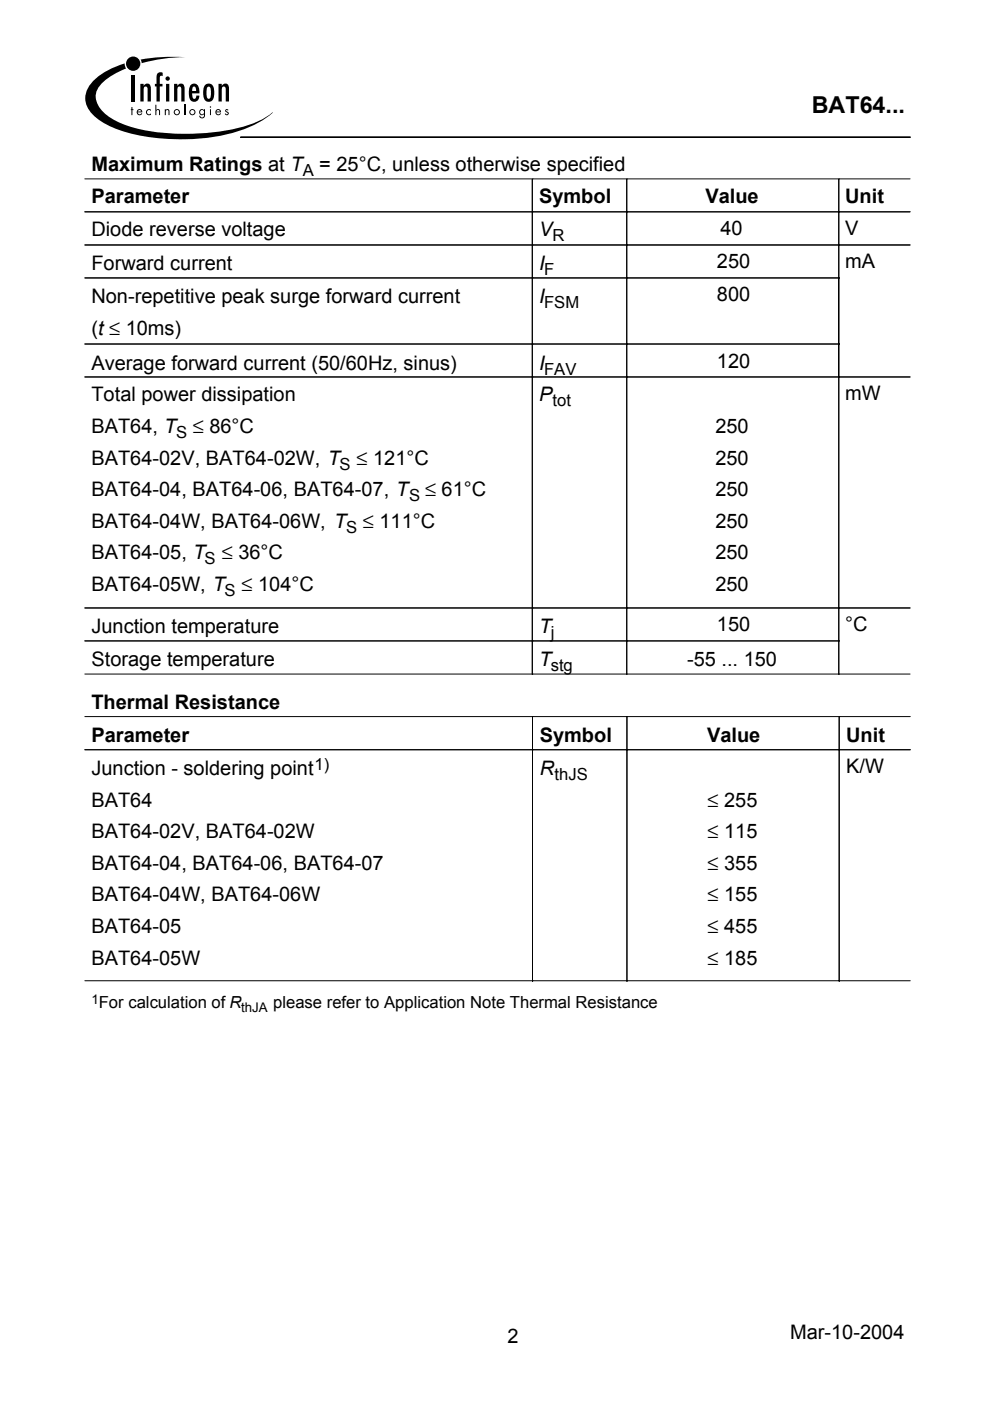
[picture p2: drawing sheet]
<svg xmlns="http://www.w3.org/2000/svg" width="210mm" height="297mm" viewBox="0 0 210 297" stroke-linecap="round" stroke-linejoin="round" font-family="sans-serif">
<defs><g id="words">
<text font-size="4.9" x="172.1" y="24">BAT64...</text>
<g font-size="4.2">
<text x="19.4" y="36.3">Maximum Ratings at T</text>
<text x="67.7" y="36.3">= 25°C, unless otherwise specified</text>
<text x="19.4" y="43">Parameter</text>
<text x="114.3" y="43">Symbol</text>
<text x="149.6" y="43">Value</text>
<text x="179.2" y="43">Unit</text>
<text x="19.4" y="50.1">Diode reverse voltage</text>
<text x="114.3" y="50.1">V</text>
<text x="152.7" y="49.7">40</text>
<text x="179.2" y="49.7">V</text>
<text x="19.4" y="57.2">Forward current</text>
<text x="114.3" y="57.2">I</text>
<text x="152" y="56.8">250</text>
<text x="179.2" y="56.8">mA</text>
<text x="19.4" y="64.2">Non-repetitive peak surge forward current</text>
<text x="114.3" y="64.2">I</text>
<text x="152" y="63.9">800</text>
<text x="19.4" y="70.9">(t ≤ 10ms)</text>
<text x="19.4" y="78.4">Average forward current (50/60Hz, sinus)</text>
<text x="114.3" y="78.4">I</text>
<text x="152" y="78">120</text>
<text x="19.4" y="85.1">Total power dissipation</text>
<text x="114.3" y="85.1">P</text>
<text x="179.2" y="84.7">mW</text>
<text x="19.4" y="91.8">BAT64, T</text>
<text x="40.9" y="91.8">≤ 86°C</text>
<text x="151.7" y="91.8">250</text>
<text x="19.4" y="98.5">BAT64-02V, BAT64-02W, T</text>
<text x="75.6" y="98.5">≤ 121°C</text>
<text x="151.7" y="98.5">250</text>
<text x="19.4" y="105.2">BAT64-04, BAT64-06, BAT64-07, T</text>
<text x="90.1" y="105.2">≤ 61°C</text>
<text x="151.7" y="105.2">250</text>
<text x="19.4" y="111.9">BAT64-04W, BAT64-06W, T</text>
<text x="77" y="111.9">≤ 111°C</text>
<text x="151.7" y="111.9">250</text>
<text x="19.4" y="118.6">BAT64-05, T</text>
<text x="47" y="118.6">≤ 36°C</text>
<text x="151.7" y="118.6">250</text>
<text x="19.4" y="125.3">BAT64-05W, T</text>
<text x="51.2" y="125.3">≤ 104°C</text>
<text x="151.7" y="125.3">250</text>
<text x="19.4" y="134.2">Junction temperature</text>
<text x="114.3" y="134.2">T</text>
<text x="152" y="133.8">150</text>
<text x="179.2" y="133.8">°C</text>
<text x="19.4" y="141.2">Storage temperature</text>
<text x="114.3" y="141.2">T</text>
<text x="145.7" y="141.2">-55 ... 150</text>
<text x="19.4" y="150.3">Thermal Resistance</text>
<text x="19.4" y="157.3">Parameter</text>
<text x="114.4" y="157.3">Symbol</text>
<text x="149.9" y="157.3">Value</text>
<text x="179.4" y="157.3">Unit</text>
<text x="19.4" y="164.3">Junction - soldering point</text>
<text x="114.4" y="164.3">R</text>
<text x="179.4" y="164">K/W</text>
<text x="19.4" y="171">BAT64</text>
<text x="150" y="171">≤ 255</text>
<text x="19.4" y="177.8">BAT64-02V, BAT64-02W</text>
<text x="150" y="177.8">≤ 115</text>
<text x="19.4" y="184.4">BAT64-04, BAT64-06, BAT64-07</text>
<text x="150" y="184.4">≤ 355</text>
<text x="19.4" y="191.1">BAT64-04W, BAT64-06W</text>
<text x="150" y="191.1">≤ 155</text>
<text x="19.4" y="197.9">BAT64-05</text>
<text x="150" y="197.9">≤ 455</text>
<text x="19.4" y="204.6">BAT64-05W</text>
<text x="150" y="204.6">≤ 185</text>
<text x="107.6" y="284.6">2</text>
<text x="167.5" y="283.9">Mar-10-2004</text>
</g>
<g font-size="3.5">
<text x="64.2" y="37.4">A</text>
<text x="117.1" y="51.2">R</text>
<text x="115.4" y="58.2">F</text>
<text x="115.4" y="65.3">FSM</text>
<text x="115.4" y="79.4">FAV</text>
<text x="117.1" y="86.1">tot</text>
<text x="37.4" y="92.8">S</text>
<text x="72" y="99.6">S</text>
<text x="86.8" y="106.3">S</text>
<text x="73.4" y="113">S</text>
<text x="43.4" y="119.7">S</text>
<text x="47.6" y="126.4">S</text>
<text x="116.8" y="135.2">j</text>
<text x="116.8" y="142.3">stg</text>
<text x="66.7" y="163.3">1)</text>
<text x="117.6" y="165.4">thJS</text>
<text x="21" y="213.6">For calculation of R</text>
<text x="57.9" y="213.6">please refer to Application Note Thermal Resistance</text>
</g>
<g font-size="2.8">
<text x="19.4" y="212.9">1</text>
<text x="51.1" y="214.7">thJA</text>
</g>
</g></defs>
<g fill="none" stroke="#000" stroke-width=".21">
<path d="M18 37.9h175M39.1 22.2v2.2M51 29h142M51 29.1h142M112.9 38v105M132.9 38v105M177.8 38v105M18 44.9h175M18 51.9h175M18 58.9h160M18 72.9h160M18 79.9h175"/>
<path d="M18 128.9h175M18 135.9h160M18 142.9h175M18 151.9h175M18 159h175M112.9 152.1v56M132.9 152.1v56M177.9 152.1v56M18 207.9h175"/>
</g>
<g fill="#000">
<path d="M27.9 15.9h.7v5.6h-.7zM29.8 12.6a39.9 39.9 0 0 1 9.5-.5 34.6 34.6 0 0 0-9.3 1.3zM29.8 17.8h.7v.4a.85 .85 0 0 1 1.1-.4 .85 .85 0 0 1 .4 1.1v2.6h-.7v-2.8l-.4-.4a.64 .64 0 0 0-.4 .9v2.3h-.7zM33.4 15.6l.6-.3 .5 .1v.7h-.3l-.3 .3v1.4h.6v.5h-.6v3.2h-.7v-3.2h-.4v-.5h.4a3.9 3.9 0 0 1 .2-2.2zM36.9 17.8h.7v.4a.85 .85 0 0 1 1.1-.4 .85 .85 0 0 1 .4 1.1v2.6h-.7v-2.8l-.4-.4a.64 .64 0 0 0-.4 .9v2.3h-.7zM46.3 17.8h.7v.4a.85 .85 0 0 1 1.2-.4 .85 .85 0 0 1 .4 1.1v2.6h-.7l-.1-2.8-.4-.4a.64 .64 0 0 0-.4 .9v2.3h-.7zM27.9 22.7h.2v.5h.2v.2h-.2v1h-.2v-1h-.2zM31.1 23.3l.7-.1h.2v.3a.46 .46 0 0 0-.7-.1 .46 .46 0 0 0 0 .7 .46 .46 0 0 0 .7-.1v.3a.66 .66 0 0 1-.9-.1 .66 .66 0 0 1 0-.9zM32.9 22.2h.3v1.1l.3-.2 .4 .3v1h-.2v-.9l-.2-.2-.3 .3v.8h-.3zM34.9 23.2h.3v.1l.3-.2 .3 .1 .1 1.2h-.2v-.9l-.2-.2-.3 .3v.8h-.3zM47.8 23.3l.3-.2 .3 .1v.2h-.1h-.3v.2a.44 .44 0 0 1 .5 .4 .44 .44 0 0 1-.3 .5 .44 .44 0 0 1-.5-.4l.5 .1v-.3a.44 .44 0 0 1-.4-.6zM19.9 17a16 16 0 0 1 6.5-3.6l.3 1.1a10.8 10.8 0 0 0-6.2 4.8 4.4 4.4 0 0 0 1.6 4.6 20.1 20.1 0 0 0 10.9 4.1 46.5 46.5 0 0 0 21.2-2 12.4 12.4 0 0 0 3.6-2.2 17.9 17.9 0 0 1-8.6 4.4 44.8 44.8 0 0 1-23.8-.6 12.9 12.9 0 0 1-6.5-4.2 4.7 4.7 0 0 1 1-6.4z"/>
<path d="M35.2 17.8h.7v3.7h-.7zM35.1 16.7a.46 .46 0 0 1 .9 0 .46 .46 0 0 1-.9 0z"/>
<path d="M40.9 18.4l.3-.1a.81 .81 0 0 1 .4 1h-.9zM40.4 18.1a3.6 3.6 0 0 0 0 3.2 1.09 1.09 0 0 0 1.3 .2 1.09 1.09 0 0 0 .6-1.2h-.7a.47 .47 0 0 1-.1 .5 .47 .47 0 0 1-.6 0l-.2-1h1.6v-.5a1.16 1.16 0 0 0-.5-1.3 1.16 1.16 0 0 0-1.4 .1z"/>
<path d="M29.3 23.5a.37 .37 0 0 1 .4-.2 .37 .37 0 0 1 .3 .3h-.8zM29.1 23.3a.65 .65 0 0 0 .1 1 .65 .65 0 0 0 1-.2l-.2-.1-.1 .1a.4 .4 0 0 1-.5 .1 .4 .4 0 0 1-.2-.4h1a.6 .6 0 0 0-.3-.6 .6 .6 0 0 0-.8 .1z"/>
<path d="M37 23.8a.45 .45 0 0 1 .9 0 .45 .45 0 0 1-.9 0zM36.8 23.8a.66 .66 0 0 0 1.3 0 .66 .66 0 0 0-1.3 0z"/>
<path d="M40.3 23.8a.45 .45 0 0 1 .9 0 .45 .45 0 0 1-.9 0zM40.1 23.8a.66 .66 0 0 0 1.3 0 .66 .66 0 0 0-1.3 0z"/>
<path d="M42.4 23.8a.45 .45 0 0 1 .9 0 .45 .45 0 0 1-.9 0zM42.4 23.3a.63 .63 0 0 0-.1 .9 .63 .63 0 0 0 1 0 .48 .48 0 0 1-.1 .5 .48 .48 0 0 1-.6 .2l-.1-.4h-.3a.62 .62 0 0 0 .8 .6 .62 .62 0 0 0 .5-.8v-1.1h-.2v.1l-.5-.2z"/>
<path d="M44 18.5l.3-.1a1.03 1.03 0 0 1 .4 1.3v.2a.89 .89 0 0 1-.4 1.1 1.02 1.02 0 0 1-.5-1.3zM43.5 18a3.5 3.5 0 0 0 0 3.3 1.18 1.18 0 0 0 1.4 .1 1.18 1.18 0 0 0 .5-1.3v-.9a1.2 1.2 0 0 0-.5-1.3 1.2 1.2 0 0 0-1.4 .1z"/>
<path d="M44.5 23.2h.2v1.2h-.2zM44.5 22.7a.15 .15 0 0 1 .3 0 .15 .15 0 0 1-.3 0z"/>
<path d="M46 23.5a.37 .37 0 0 1 .4-.2 .37 .37 0 0 1 .2 .3h-.7zM45.8 23.3a.65 .65 0 0 0 .1 1 .65 .65 0 0 0 1-.2l-.2-.1-.1 .1a.4 .4 0 0 1-.5 .1 .4 .4 0 0 1-.2-.4h1a.6 .6 0 0 0-.4-.6 .6 .6 0 0 0-.7 .1z"/>
<circle cx="28.2" cy="13.5" r="1.52"/>
</g>
<use href="#words"/>
</svg>
